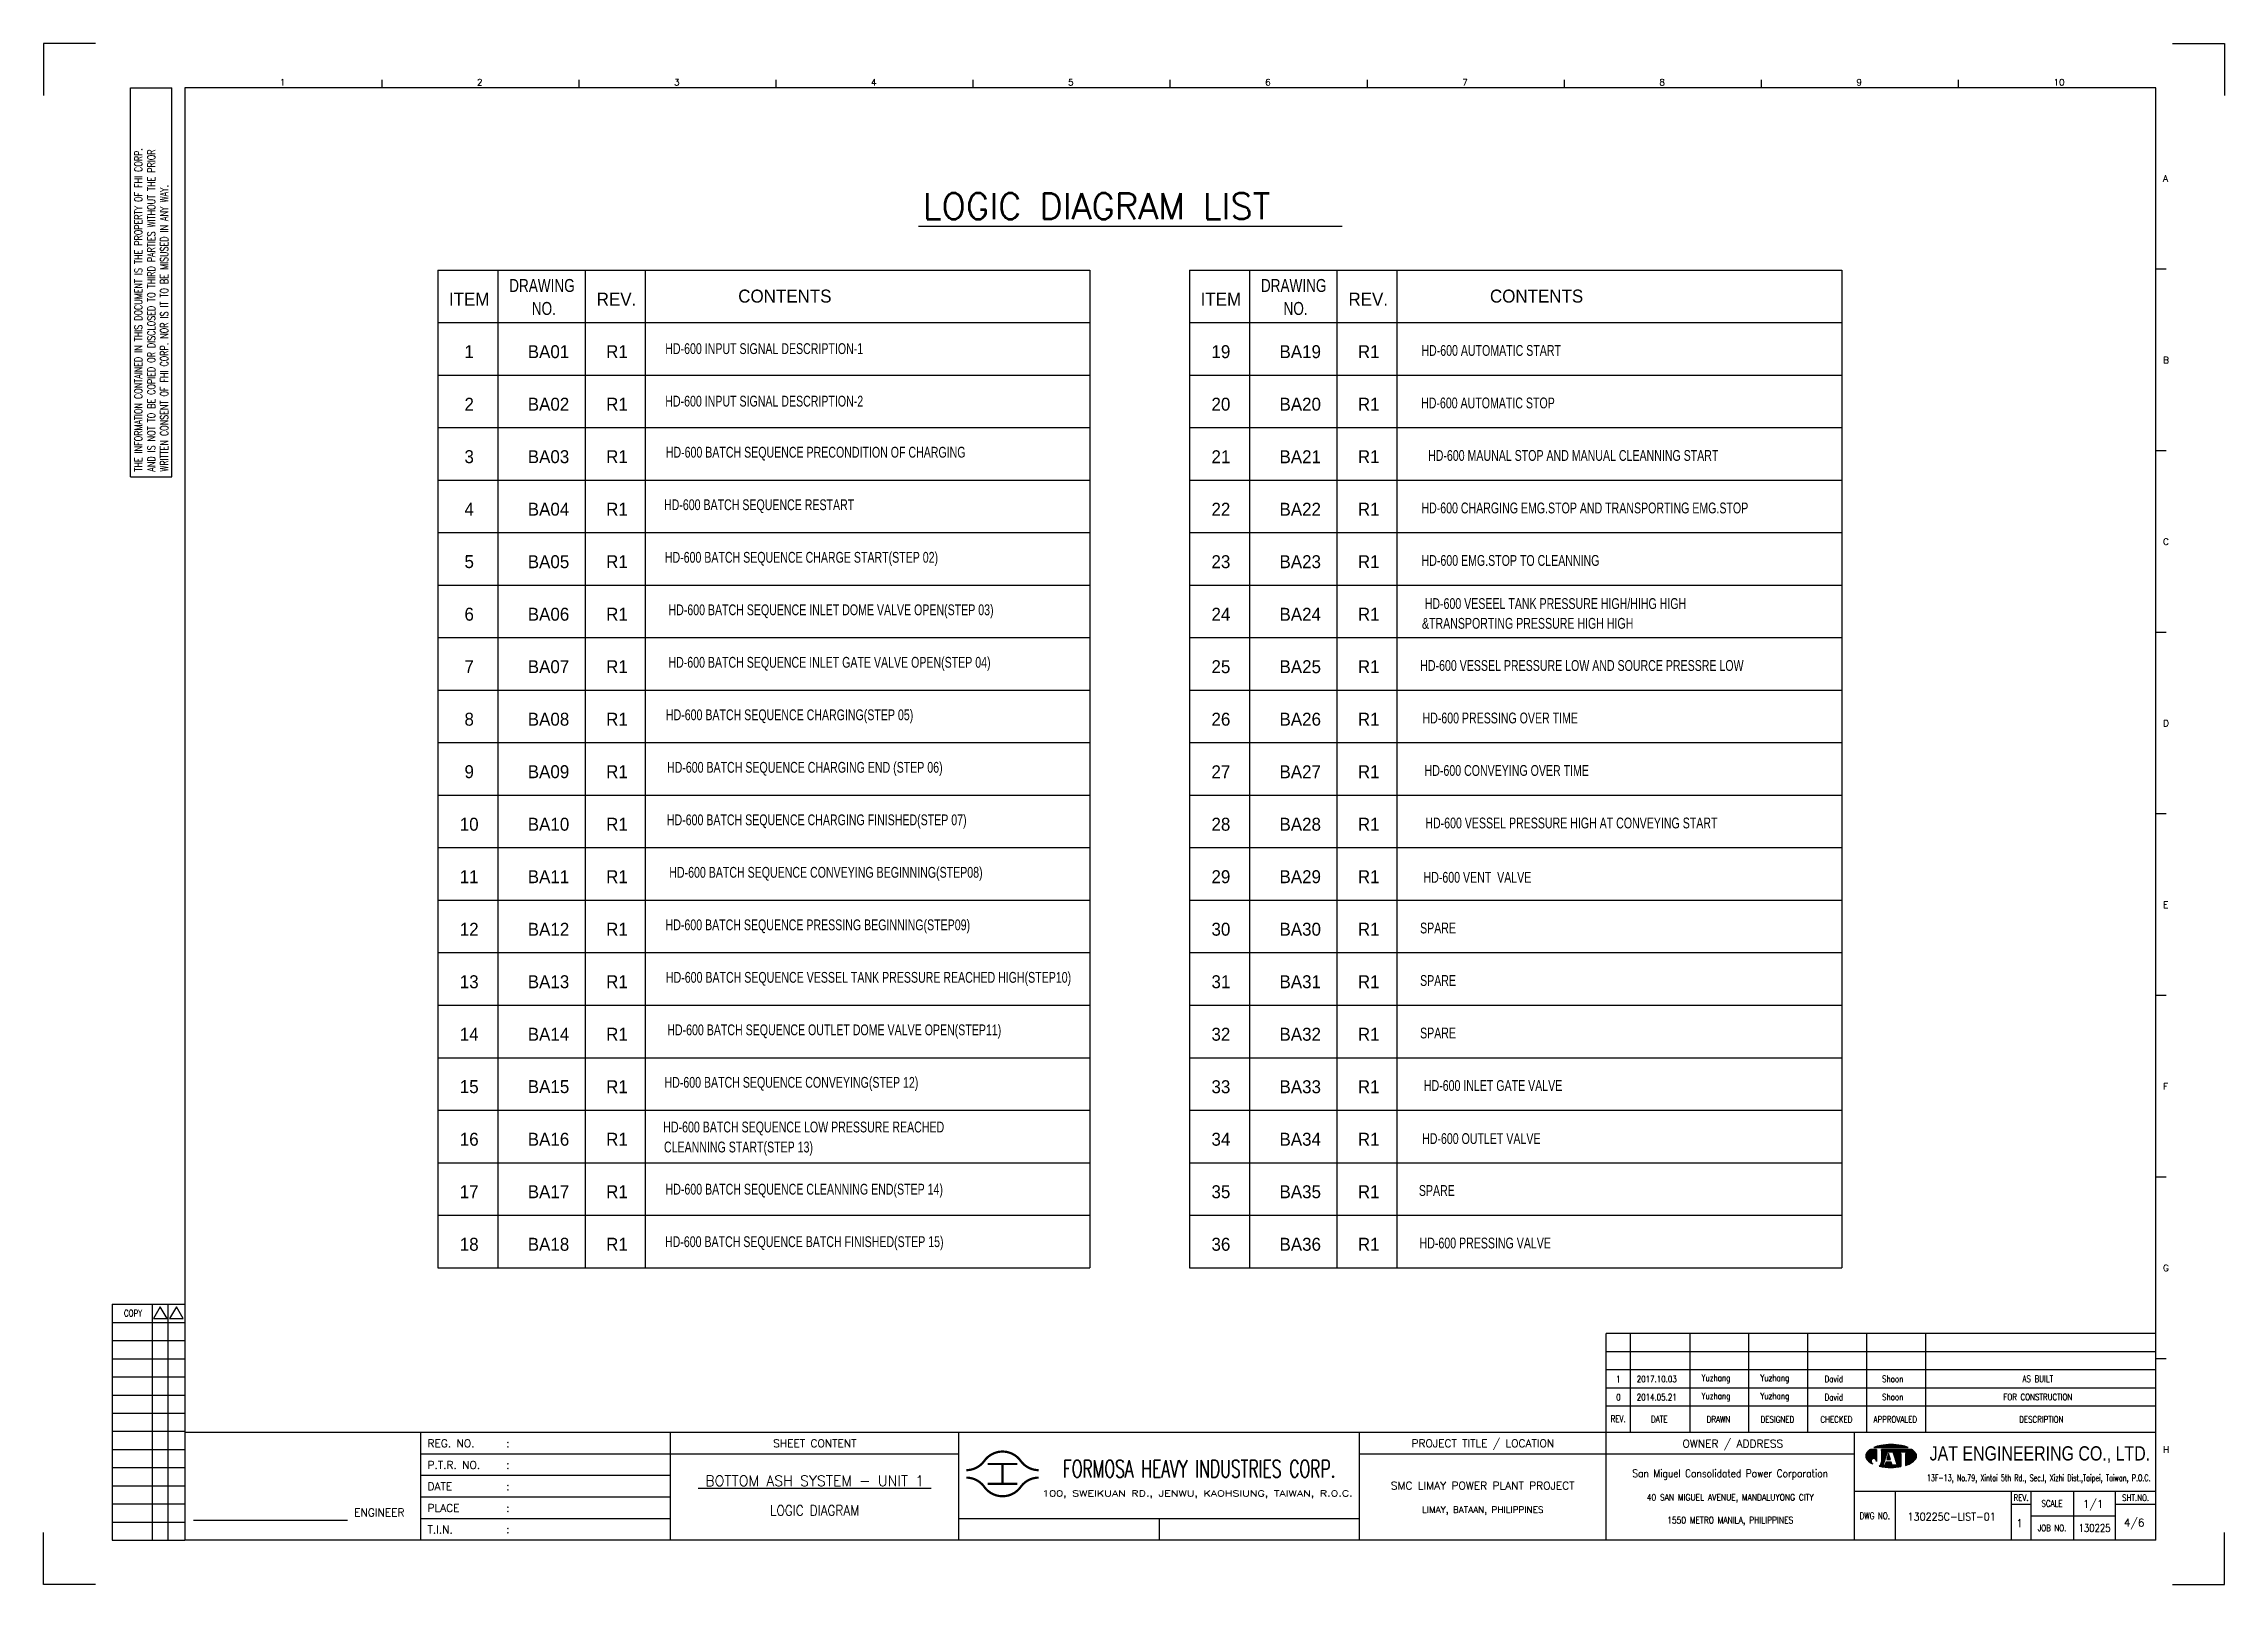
# Model space of a CAD drawing. Extents: x 1418 to 2024, y 335 to 762.
import ezdxf
from ezdxf.enums import TextEntityAlignment as Align
from ezdxf.lldxf.tags import DXFTag

# ---------------------------------------------------------------- set-up
doc = ezdxf.new("R2010")
doc.units = 0
doc.header["$MEASUREMENT"] = 0
for name, color, linetype in [('B_DIM', 7, 'Continuous'), ('CON', 4, 'Continuous'), ('DIM', 3, 'Continuous'), ('HID', 2, 'HIDDEN'), ('T', 2, 'Continuous'), ('TEXT', 7, 'Continuous'), ('圖框CON', 4, 'Continuous'), ('圖框DIM', 3, 'Continuous'), ('框線', 6, 'Continuous')]:
    doc.layers.add(name, color=color, linetype=linetype)
doc.styles.add('AEH', font='simplex.shx', dxfattribs={"width": 0.8, "bigfont": 'ae.shx'})
doc.styles.add('DAYUKP', font='complex', dxfattribs={"bigfont": 'DAYUKP.SHX'})
doc.styles.add('E2', font='simplex.shx', dxfattribs={"height": 2})
doc.styles.add('E3', font='simplex.shx', dxfattribs={"height": 3})
doc.styles.add('E4', font='simplex.shx', dxfattribs={"height": 4})
doc.styles.add('ROMANS', font='romans', dxfattribs={"width": 0.8})
doc.styles.add('STANDARD-1', font='')
doc.styles.add('WMF-Arial0', font='arial.ttf')
doc.styles.get('STANDARD-1').set_extended_font_data('PMingLiU')
tags = doc.linetypes.add('HIDDEN', pattern=[0.375, 0.25, -0.125]).pattern_tags.tags
tags[6:7] = [DXFTag(74, 4), DXFTag(75, 0), DXFTag(340, '0'), DXFTag(46, 1.0), DXFTag(50, 0.0), DXFTag(44, 0.0), DXFTag(45, 0.0)]
tags[4:5] = [DXFTag(74, 4), DXFTag(75, 0), DXFTag(340, '0'), DXFTag(46, 1.0), DXFTag(50, 0.0), DXFTag(44, 0.0), DXFTag(45, 0.0)]

msp = doc.modelspace()

# ---------------------------------------------------------------- texts
at = {"layer": 'CON', "style": 'ROMANS'}
msp.add_text('LOGIC DIAGRAM LIST', height=7.2, dxfattribs=at).set_placement((1662.48, 711.37), align=Align.BOTTOM_LEFT)
at = {"layer": 'CON', "style": 'STANDARD-1'}
for s, height, width, p in [('DRAWING', 3.6, 0.8, (1556.76, 695.13)), ('DRAWING', 3.6, 0.8, (1765.53, 695.13)), (' NO.', 3.6, 0.8, (1556.76, 688.76)), (' NO.', 3.6, 0.8, (1765.53, 688.76)), ('HD-600 INPUT SIGNAL DESCRIPTION-1', 3, 0.75, (1618.49, 677.6)), ('HD-600 AUTOMATIC START', 3, 0.75, (1820.38, 677.1)), ('HD-600 INPUT SIGNAL DESCRIPTION-2', 3, 0.75, (1618.49, 663.02)), ('HD-600 AUTOMATIC STOP', 3, 0.75, (1819.48, 662.52)), ('HD-600 BATCH SEQUENCE PRECONDITION OF CHARGING ', 3, 0.75, (1633.18, 648.45)), ('HD-600 MAUNAL STOP AND MANUAL CLEANNING START', 3, 0.75, (1843.17, 647.94)), ('HD-600 BATCH SEQUENCE RESTART', 3, 0.75, (1617.07, 633.87)), ('HD-600 CHARGING EMG.STOP AND TRANSPORTING EMG.STOP', 3, 0.75, (1846.39, 633.36)), ('HD-600 BATCH SEQUENCE CHARGE START(STEP 02)', 3, 0.75, (1628.83, 619.29)), ('HD-600 EMG.STOP TO CLEANNING', 3, 0.75, (1825.75, 618.79)), ('HD-600 BATCH SEQUENCE INLET DOME VALVE OPEN(STEP 03)', 3, 0.75, (1637.04, 604.71)), ('HD-600 VESEEL TANK PRESSURE HIGH/HIHG HIGH', 3, 0.75, (1838.23, 606.88)), ('&TRANSPORTING PRESSURE HIGH HIGH', 3, 0.75, (1830.51, 601.33)), ('HD-600 BATCH SEQUENCE INLET GATE VALVE OPEN(STEP 04)', 3, 0.75, (1636.62, 590.14)), ('HD-600 VESSEL PRESSURE LOW AND SOURCE PRESSRE LOW', 3, 0.75, (1845.58, 589.63)), ('HD-600 BATCH SEQUENCE CHARGING(STEP 05)', 3, 0.75, (1625.53, 575.56)), ('HD-600 PRESSING OVER TIME', 3, 0.75, (1822.89, 575.05)), ('HD-600 BATCH SEQUENCE CHARGING END (STEP 06)', 3, 0.75, (1629.76, 560.98)), ('HD-600 CONVEYING OVER TIME', 3, 0.75, (1824.71, 560.48)), ('HD-600 BATCH SEQUENCE CHARGING FINISHED(STEP 07)', 3, 0.75, (1633.07, 546.4)), ('HD-600 VESSEL PRESSURE HIGH AT CONVEYING START', 3, 0.75, (1842.66, 545.9)), ('HD-600 BATCH SEQUENCE CONVEYING BEGINNING(STEP08)', 3, 0.75, (1635.63, 531.83)), ('HD-600 VENT  VALVE', 3, 0.75, (1816.56, 530.82)), ('HD-600 BATCH SEQUENCE PRESSING BEGINNING(STEP09)', 3, 0.75, (1633.38, 517.25)), ('SPARE', 3, 0.75, (1805.62, 516.74)), ('HD-600 BATCH SEQUENCE VESSEL TANK PRESSURE REACHED HIGH(STEP10)', 3, 0.75, (1647.46, 502.67)), ('SPARE', 3, 0.75, (1805.62, 502.17)), ('HD-600 BATCH SEQUENCE OUTLET DOME VALVE OPEN(STEP11)', 3, 0.75, (1637.94, 488.09)), ('SPARE', 3, 0.75, (1805.62, 487.59)), ('HD-600 BATCH SEQUENCE CONVEYING(STEP 12)', 3, 0.75, (1626.04, 473.52)), ('HD-600 INLET GATE VALVE', 3, 0.75, (1820.91, 473.01)), ('HD-600 BATCH SEQUENCE LOW PRESSURE REACHED', 3, 0.75, (1629.46, 461.1)), ('CLEANNING START(STEP 13)', 3, 0.75, (1611.34, 455.56)), ('HD-600 OUTLET VALVE', 3, 0.75, (1817.64, 458.28)), ('HD-600 BATCH SEQUENCE CLEANNING END(STEP 14)', 3, 0.75, (1629.61, 443.86)), ('SPARE', 3, 0.75, (1805.29, 443.86)), ('HD-600 BATCH SEQUENCE BATCH FINISHED(STEP 15)', 3, 0.75, (1629.61, 429.28)), ('HD-600 PRESSING VALVE', 3, 0.75, (1818.74, 429.28))]:
    msp.add_text(s, height=height, dxfattribs=dict(at, width=width)).set_placement(p, align=Align.MIDDLE)
for s, p in [('ITEM', (1536.55, 691.34)), ('REV.', (1577.46, 691.34)), ('CONTENTS', (1624.22, 692.19)), ('ITEM', (1745.32, 691.34)), ('REV.', (1786.24, 691.34)), ('CONTENTS', (1832.99, 692.19)), ('1', (1536.55, 676.76)), ('BA01', (1558.58, 676.76)), ('R1', (1577.6, 676.76)), ('19', (1745.32, 676.76)), ('BA19', (1767.35, 676.76)), ('R1', (1786.37, 676.76)), ('2', (1536.55, 662.18)), ('BA02', (1558.58, 662.18)), ('R1', (1577.6, 662.18)), ('20', (1745.32, 662.18)), ('BA20', (1767.35, 662.18)), ('R1', (1786.37, 662.18)), ('3', (1536.55, 647.61)), ('BA03', (1558.58, 647.61)), ('R1', (1577.6, 647.61)), ('21', (1745.32, 647.61)), ('BA21', (1767.35, 647.61)), ('R1', (1786.37, 647.61)), ('4', (1536.55, 633.03)), ('BA04', (1558.58, 633.03)), ('R1', (1577.6, 633.03)), ('22', (1745.32, 633.03)), ('BA22', (1767.35, 633.03)), ('R1', (1786.37, 633.03)), ('5', (1536.55, 618.45)), ('BA05', (1558.58, 618.45)), ('R1', (1577.6, 618.45)), ('23', (1745.32, 618.45)), ('BA23', (1767.35, 618.45)), ('R1', (1786.37, 618.45)), ('6', (1536.55, 603.87)), ('BA06', (1558.58, 603.87)), ('R1', (1577.6, 603.87)), ('24', (1745.32, 603.87)), ('BA24', (1767.35, 603.87)), ('R1', (1786.37, 603.87)), ('7', (1536.55, 589.3)), ('BA07', (1558.58, 589.3)), ('R1', (1577.6, 589.3)), ('25', (1745.32, 589.3)), ('BA25', (1767.35, 589.3)), ('R1', (1786.37, 589.3)), ('8', (1536.55, 574.72)), ('BA08', (1558.58, 574.72)), ('R1', (1577.6, 574.72)), ('26', (1745.32, 574.72)), ('BA26', (1767.35, 574.72)), ('R1', (1786.37, 574.72)), ('9', (1536.55, 560.14)), ('BA09', (1558.58, 560.14)), ('R1', (1577.6, 560.14)), ('27', (1745.32, 560.14)), ('BA27', (1767.35, 560.14)), ('R1', (1786.37, 560.14)), ('10', (1536.55, 545.56)), ('BA10', (1558.58, 545.56)), ('R1', (1577.6, 545.56)), ('28', (1745.32, 545.56)), ('BA28', (1767.35, 545.56)), ('R1', (1786.37, 545.56)), ('11', (1536.55, 530.99)), ('BA11', (1558.58, 530.99)), ('R1', (1577.6, 530.99)), ('29', (1745.32, 530.99)), ('BA29', (1767.35, 530.99)), ('R1', (1786.37, 530.99)), ('12', (1536.55, 516.41)), ('BA12', (1558.58, 516.41)), ('R1', (1577.6, 516.41)), ('30', (1745.32, 516.41)), ('BA30', (1767.35, 516.41)), ('R1', (1786.37, 516.41)), ('13', (1536.55, 501.83)), ('BA13', (1558.58, 501.83)), ('R1', (1577.6, 501.83)), ('31', (1745.32, 501.83)), ('BA31', (1767.35, 501.83)), ('R1', (1786.37, 501.83)), ('14', (1536.55, 487.25)), ('BA14', (1558.58, 487.25)), ('R1', (1577.6, 487.25)), ('32', (1745.32, 487.25)), ('BA32', (1767.35, 487.25)), ('R1', (1786.37, 487.25)), ('15', (1536.55, 472.68)), ('BA15', (1558.58, 472.68)), ('R1', (1577.6, 472.68)), ('33', (1745.32, 472.68)), ('BA33', (1767.35, 472.68)), ('R1', (1786.37, 472.68)), ('16', (1536.55, 458.1)), ('BA16', (1558.58, 458.1)), ('R1', (1577.6, 458.1)), ('34', (1745.32, 458.1)), ('BA34', (1767.35, 458.1)), ('R1', (1786.37, 458.1)), ('17', (1536.55, 443.52)), ('BA17', (1558.58, 443.52)), ('R1', (1577.6, 443.52)), ('35', (1745.32, 443.52)), ('BA35', (1767.35, 443.52)), ('R1', (1786.37, 443.52)), ('18', (1536.55, 428.94)), ('BA18', (1558.58, 428.94)), ('R1', (1577.6, 428.94)), ('36', (1745.32, 428.94)), ('BA36', (1767.35, 428.94)), ('R1', (1786.37, 428.94))]:
    msp.add_text(s, height=3.6, dxfattribs=at).set_placement(p, align=Align.MIDDLE)
at = {"layer": 'T', "style": 'AEH', "width": 0.8}
for s, height, p in [('1', 1.8, (1855.7, 391.5)), ('2017.10.03', 1.8, (1866.36, 391.52)), ('Yuzhang', 1.8, (1882.79, 391.57)), ('Yuzhang', 1.8, (1882.79, 386.53)), ('Yuzhang', 1.8, (1899.16, 391.57)), ('Yuzhang', 1.8, (1899.16, 386.53)), ('David', 1.8, (1915.53, 391.57)), ('Shoon', 1.8, (1931.91, 391.57)), ('AS BUILT', 1.8, (1972.2, 391.57)), ('0', 1.8, (1855.7, 386.46)), ('2014.05.21', 1.8, (1866.36, 386.48)), ('David', 1.8, (1915.53, 386.53)), ('Shoon', 1.8, (1931.91, 386.53)), ('FOR CONSTRUCTION', 1.8004, (1972.2, 386.53))]:
    msp.add_text(s, height=height, dxfattribs=at).set_placement(p, align=Align.MIDDLE)
at = {"layer": 'TEXT', "color": 2, "style": 'E3', "width": 0.8}
msp.add_text('130225', height=2.16, dxfattribs=at).set_placement((1987.96, 350.15), align=Align.MIDDLE_CENTER)

# ---------------------------------------------------------------- blocks, each defined once
blk = doc.blocks.new('Sht_Cont_T3')
at = {"layer": 'TEXT', "color": 3, "linetype": 'Continuous', "style": 'E4'}
for tag, p in [('$SHT_CONT_L1$', (55.63, 24.91)), ('$SHT_CONT_L2$', (55.63, 16.61)), ('$SHT_CONT_L3$', (55.63, 8.3))]:
    blk.add_attdef(tag, text='', height=4, dxfattribs=at).set_placement(p, align=Align.MIDDLE)
blk = doc.blocks.new('1880-TITLE_BLK')
at = {"layer": 'TEXT', "color": 2, "linetype": 'Continuous', "style": 'E3'}
for tag, p in [('DWG_NO', (736.41, 26.44)), ('REV', (762.59, 23.97)), ('SCALE', (790.95, 31.17)), ('SHT_NO', (806.74, 23.97))]:
    blk.add_attdef(tag, text='', height=3, dxfattribs=at).set_placement(p, align=Align.MIDDLE)
at = {"layer": 'TEXT', "linetype": 'Continuous', "style": 'E2', "width": 0.6}
for tag, p in [('REV_DATE', (418.65, 19.76)), ('APPR_DATE', (492.93, 19.76))]:
    blk.add_attdef(tag, text='', height=2, dxfattribs=at).set_placement(p, align=Align.MIDDLE_LEFT)
blk = doc.blocks.new('1')
at = {"ltscale": 500, "const_width": 0.621}
blk.add_lwpolyline([(937.64, -36.73, -0.241531), (932.6, -34.15, 0.512989), (922.51, -34.15, -0.241531), (917.47, -36.73, -0.241531)], format="xyb", dxfattribs=at)
for points in [[(923.41, -35.01), (931.69, -35.01)], [(927.55, -35.01), (927.55, -40.53)], [(923.41, -40.53), (931.69, -40.53)]]:
    blk.add_lwpolyline(points, dxfattribs=at)
at = {"const_width": 0.621}
blk.add_lwpolyline([(937.64, -38.8, 0.241531), (932.6, -41.39, -0.512989), (922.51, -41.39, 0.241531), (917.47, -38.8, 0.241531)], format="xyb", dxfattribs=at)
at = {"layer": 'B_DIM'}
for p, q in [((1247.82, 1.18), (1095.17, 1.18)), ((1095.17, -26.3), (1095.17, 1.18)), ((1101.97, -26.3), (1101.97, 1.18)), ((1118.5, -26.3), (1118.5, 1.18)), ((1134.87, -26.3), (1134.87, 1.18)), ((1151.24, -26.3), (1151.24, 1.18)), ((1167.62, -26.3), (1167.62, 1.18)), ((1183.99, -26.3), (1183.99, 1.18)), ((1247.82, -3.86), (1095.17, -3.86)), ((1095.17, -24.02), (1095.17, -7.47)), ((1247.82, -8.91), (1095.17, -8.91)), ((1247.82, -13.95), (1095.17, -13.95)), ((1247.82, -18.99), (1095.17, -18.99))]:
    blk.add_line(p, q, dxfattribs=at)
at = {"layer": 'CON'}
for points in [[(835.34, -56.2), (835.34, -26.3)], [(915.46, -56.2), (915.46, -26.3)]]:
    blk.add_lwpolyline(points, dxfattribs=at)
at = {"layer": 'CON', "ltscale": 500}
for points in [[(835.34, -32.28), (766.02, -32.28)], [(915.46, -32.28), (835.34, -32.28)], [(835.34, -38.26), (766.02, -38.26)], [(835.34, -44.23), (766.02, -44.23)], [(835.34, -50.21), (766.02, -50.21)]]:
    blk.add_lwpolyline(points, dxfattribs=at)
at = {"layer": 'DEFPOINTS'}
for points in [[(675.65, 359.33), (661.25, 359.33), (661.25, 344.93)], [(1252.5, 359.33), (1266.9, 359.33), (1266.9, 344.93)], [(675.65, -68.44), (661.25, -68.44), (661.25, -54.04)], [(1252.5, -68.44), (1266.9, -68.44), (1266.9, -54.04)]]:
    blk.add_lwpolyline(points, dxfattribs=at)
at = {"layer": 'DIM'}
for p, q in [((680.33, 9.34), (680.33, -56.2)), ((680.33, 9.34), (700.5, 9.34)), ((691.5, -56.2), (691.5, 9.34)), ((695.82, -56.2), (695.82, 9.34)), ((680.33, 4.29), (700.5, 4.29)), ((680.33, -0.75), (700.5, -0.75)), ((680.33, -5.79), (700.5, -5.79)), ((680.33, -10.83), (700.5, -10.83)), ((680.33, -15.87), (700.5, -15.87)), ((680.33, -20.91), (700.5, -20.91)), ((680.33, -25.95), (700.5, -25.95)), ((680.33, -30.99), (700.5, -30.99)), ((680.33, -36.03), (700.5, -36.03)), ((680.33, -41.08), (700.5, -41.08)), ((680.33, -46.12), (700.5, -46.12)), ((680.33, -51.16), (700.5, -51.16)), ((680.33, -56.2), (700.5, -56.2))]:
    blk.add_line(p, q, dxfattribs=at)
for points in [[(693.66, 8.62), (691.79, 5.37), (695.53, 5.37)], [(698.12, 8.62), (696.25, 5.37), (699.99, 5.37)]]:
    blk.add_lwpolyline(points, close=True, dxfattribs=at)
at = {"layer": 'T', "color": 0, "lineweight": -3}
for p, q in [((1169.84, -30.45), (1170.01, -30.27)), ((1169.98, -30.45), (1170.23, -30.2)), ((1170.12, -30.45), (1170.43, -30.13)), ((1170.26, -30.45), (1170.63, -30.07)), ((1170.39, -30.45), (1170.82, -30.02)), ((1170.53, -30.45), (1171.01, -29.98)), ((1170.67, -30.45), (1171.19, -29.93)), ((1170.81, -30.45), (1171.36, -29.9)), ((1170.95, -30.45), (1171.54, -29.86)), ((1171.09, -30.45), (1171.7, -29.83)), ((1171.23, -30.45), (1171.87, -29.81)), ((1171.37, -30.45), (1172.04, -29.78)), ((1171.51, -30.45), (1172.2, -29.76)), ((1171.65, -30.45), (1172.36, -29.74)), ((1171.78, -30.45), (1172.52, -29.72)), ((1171.92, -30.45), (1172.67, -29.7)), ((1172.06, -30.45), (1172.83, -29.68)), ((1172.2, -30.45), (1172.98, -29.67)), ((1172.34, -30.45), (1173.13, -29.66)), ((1172.48, -30.45), (1173.28, -29.65)), ((1172.62, -30.45), (1173.43, -29.64)), ((1172.76, -30.45), (1173.58, -29.63)), ((1172.9, -30.45), (1173.72, -29.62)), ((1173.04, -30.45), (1173.87, -29.62)), ((1173.17, -30.45), (1174.01, -29.61)), ((1173.31, -30.45), (1174.15, -29.61)), ((1173.45, -30.45), (1174.29, -29.61)), ((1173.59, -30.45), (1174.43, -29.61)), ((1173.73, -30.45), (1174.57, -29.61)), ((1173.87, -30.45), (1174.7, -29.62)), ((1174.01, -30.45), (1174.84, -29.62)), ((1174.15, -30.45), (1174.97, -29.62)), ((1174.29, -30.45), (1175.11, -29.63)), ((1174.43, -30.45), (1175.24, -29.64)), ((1174.56, -30.45), (1175.37, -29.65)), ((1174.7, -30.45), (1175.5, -29.65)), ((1174.84, -30.45), (1175.63, -29.67)), ((1174.98, -30.45), (1175.75, -29.68)), ((1175.12, -30.45), (1175.88, -29.69)), ((1175.26, -30.45), (1176.01, -29.7)), ((1175.4, -30.45), (1176.13, -29.72)), ((1175.54, -30.45), (1176.26, -29.73)), ((1175.68, -30.45), (1176.38, -29.75)), ((1175.82, -30.45), (1176.5, -29.76)), ((1175.95, -30.45), (1176.62, -29.78)), ((1176.09, -30.45), (1176.74, -29.8)), ((1176.23, -30.45), (1176.86, -29.82)), ((1176.37, -30.45), (1176.98, -29.84)), ((1176.51, -30.45), (1177.1, -29.86)), ((1176.65, -30.45), (1177.22, -29.88)), ((1176.79, -30.45), (1177.33, -29.9)), ((1176.93, -30.45), (1177.45, -29.93)), ((1177.07, -30.45), (1177.56, -29.95)), ((1177.21, -30.45), (1177.67, -29.98)), ((1177.34, -30.45), (1177.79, -30.01)), ((1177.48, -30.45), (1177.9, -30.04)), ((1177.62, -30.45), (1178.01, -30.07)), ((1177.76, -30.45), (1178.11, -30.1)), ((1177.9, -30.45), (1178.22, -30.13)), ((1178.04, -30.45), (1178.33, -30.16)), ((1178.18, -30.45), (1178.43, -30.2)), ((1178.32, -30.45), (1178.53, -30.23)), ((1178.46, -30.45), (1178.64, -30.27)), ((1167.29, -32.86), (1169.2, -30.95)), ((1167.29, -32.72), (1169.06, -30.95)), ((1167.3, -32.99), (1169.34, -30.95)), ((1167.3, -32.57), (1168.92, -30.95)), ((1167.32, -33.11), (1169.47, -30.95)), ((1167.34, -33.22), (1169.61, -30.95)), ((1167.34, -32.39), (1168.78, -30.95)), ((1167.38, -33.33), (1169.75, -30.95)), ((1167.41, -32.18), (1168.64, -30.95)), ((1167.42, -33.43), (1169.89, -30.95)), ((1167.46, -33.52), (1170.03, -30.95)), ((1167.51, -33.61), (1170.17, -30.95)), ((1167.57, -33.69), (1170.3, -30.96)), ((1167.61, -31.84), (1168.15, -31.31)), ((1167.63, -33.77), (1170.3, -31.1)), ((1167.69, -33.85), (1170.3, -31.23)), ((1167.76, -33.92), (1170.3, -31.37)), ((1167.83, -33.99), (1170.3, -31.51)), ((1167.9, -34.06), (1170.3, -31.65)), ((1167.97, -34.13), (1170.3, -31.79)), ((1168.04, -34.19), (1170.3, -31.93)), ((1168.11, -34.26), (1170.3, -32.07)), ((1168.19, -34.32), (1170.3, -32.21)), ((1168.26, -34.39), (1170.3, -32.35)), ((1168.34, -34.45), (1168.85, -33.94)), ((1168.42, -34.51), (1168.78, -34.15)), ((1168.5, -34.57), (1168.77, -34.3)), ((1168.58, -34.62), (1168.78, -34.43)), ((1168.67, -34.68), (1168.81, -34.54)), ((1168.75, -34.73), (1168.85, -34.64)), ((1168.84, -34.79), (1168.9, -34.72)), ((1168.93, -34.84), (1168.96, -34.8)), ((1169.02, -34.89), (1169.03, -34.87)), ((1169.11, -34.93), (1169.11, -34.93)), ((1169.18, -33.61), (1170.3, -32.49)), ((1169.2, -34.98), (1169.2, -34.98)), ((1169.39, -33.53), (1170.3, -32.62)), ((1169.55, -33.52), (1170.3, -32.76)), ((1169.67, -33.53), (1170.3, -32.9)), ((1169.7, -30.45), (1169.79, -30.36)), ((1169.78, -33.56), (1170.3, -33.04)), ((1169.88, -33.6), (1170.3, -33.18)), ((1169.97, -33.65), (1170.3, -33.32)), ((1170.05, -33.71), (1170.3, -33.46)), ((1170.12, -33.78), (1170.3, -33.6)), ((1170.18, -33.86), (1170.3, -33.74)), ((1170.23, -33.95), (1170.3, -33.88)), ((1170.27, -34.05), (1170.3, -34.01)), ((1170.3, -34.16), (1170.3, -34.15)), ((1170.3, -34.29), (1170.31, -34.29)), ((1171.05, -35.63), (1172.51, -34.17)), ((1171.16, -35.66), (1172.45, -34.37)), ((1171.28, -35.68), (1172.39, -34.58)), ((1171.39, -35.71), (1172.32, -34.78)), ((1171.51, -35.73), (1172.26, -34.98)), ((1171.53, -35.02), (1172.58, -33.96)), ((1171.6, -34.8), (1172.64, -33.76)), ((1171.63, -35.75), (1172.19, -35.19)), ((1171.64, -34.63), (1172.71, -33.56)), ((1171.65, -33.23), (1173.92, -30.95)), ((1171.65, -33.09), (1173.78, -30.95)), ((1171.65, -32.95), (1173.64, -30.95)), ((1171.65, -32.81), (1173.51, -30.95)), ((1171.65, -32.67), (1173.37, -30.95)), ((1171.65, -32.53), (1173.23, -30.95)), ((1171.65, -32.39), (1173.09, -30.95)), ((1171.65, -32.26), (1172.95, -30.95)), ((1171.65, -32.12), (1172.81, -30.95)), ((1171.65, -31.98), (1172.67, -30.95)), ((1171.65, -31.84), (1172.53, -30.95)), ((1171.65, -31.42), (1172.12, -30.95)), ((1171.65, -31.28), (1171.98, -30.95)), ((1171.65, -31.14), (1171.84, -30.95)), ((1171.65, -31), (1171.7, -30.95)), ((1171.65, -31.7), (1172.39, -30.95)), ((1171.65, -31.56), (1172.25, -30.95)), ((1171.65, -33.37), (1173.29, -31.72)), ((1171.65, -33.51), (1173.23, -31.92)), ((1171.65, -33.65), (1173.16, -32.13)), ((1171.65, -33.78), (1173.1, -32.33)), ((1171.65, -33.92), (1173.03, -32.54)), ((1171.65, -34.06), (1172.97, -32.74)), ((1171.65, -34.2), (1172.9, -32.94)), ((1171.65, -34.34), (1172.84, -33.15)), ((1171.65, -34.48), (1171.65, -34.48)), ((1171.75, -35.77), (1172.2, -35.31)), ((1171.87, -35.79), (1172.34, -35.31)), ((1171.99, -35.81), (1172.48, -35.31)), ((1172.11, -35.83), (1172.62, -35.31)), ((1172.23, -35.84), (1173.6, -34.48)), ((1172.35, -35.86), (1173.74, -34.48)), ((1172.48, -35.87), (1173.87, -34.48)), ((1172.6, -35.89), (1174.01, -34.48)), ((1172.67, -35.26), (1173.46, -34.48)), ((1172.73, -35.9), (1174.15, -34.48)), ((1172.73, -35.06), (1173.32, -34.48)), ((1172.8, -34.86), (1173.18, -34.48)), ((1172.85, -35.91), (1174.29, -34.48)), ((1172.86, -34.65), (1173.04, -34.48)), ((1172.98, -35.93), (1174.41, -34.5)), ((1173.11, -35.94), (1174.44, -34.6)), ((1173.16, -33.8), (1173.94, -33.02)), ((1173.18, -33.64), (1173.91, -32.91)), ((1173.24, -35.95), (1174.48, -34.71)), ((1173.25, -33.44), (1173.87, -32.81)), ((1173.29, -33.8), (1173.97, -33.12)), ((1173.31, -33.23), (1173.84, -32.7)), ((1173.37, -33.03), (1173.81, -32.6)), ((1173.37, -35.96), (1174.51, -34.81)), ((1173.39, -31.62), (1174.06, -30.95)), ((1173.43, -33.8), (1174.01, -33.23)), ((1173.44, -32.83), (1173.77, -32.49)), ((1173.5, -32.62), (1173.74, -32.39)), ((1173.5, -35.96), (1174.54, -34.92)), ((1173.53, -31.62), (1174.2, -30.95)), ((1173.57, -32.42), (1173.71, -32.28)), ((1173.57, -33.8), (1174.04, -33.34)), ((1173.63, -32.22), (1173.67, -32.17)), ((1173.63, -35.97), (1174.58, -35.03)), ((1173.67, -31.62), (1174.34, -30.95)), ((1173.71, -33.8), (1174.07, -33.44)), ((1173.77, -35.98), (1174.61, -35.13)), ((1173.81, -31.62), (1174.48, -30.95)), ((1173.85, -33.8), (1174.11, -33.55)), ((1173.9, -35.98), (1174.64, -35.24)), ((1173.95, -31.62), (1174.62, -30.95)), ((1173.99, -33.8), (1174.14, -33.65)), ((1174.04, -35.98), (1174.7, -35.31)), ((1174.09, -31.62), (1174.76, -30.95)), ((1174.13, -33.8), (1174.17, -33.76)), ((1174.17, -35.98), (1174.84, -35.31)), ((1174.22, -31.62), (1174.9, -30.95)), ((1174.31, -35.99), (1174.98, -35.31)), ((1174.36, -31.62), (1175.03, -30.95)), ((1174.45, -35.98), (1175.12, -35.31)), ((1174.5, -31.62), (1175.17, -30.95)), ((1174.59, -35.98), (1175.26, -35.31)), ((1174.64, -31.62), (1175.31, -30.95)), ((1174.73, -35.98), (1175.4, -35.31)), ((1174.78, -31.62), (1175.45, -30.95)), ((1174.85, -31.69), (1175.59, -30.95)), ((1174.88, -35.98), (1175.54, -35.31)), ((1174.89, -31.79), (1175.73, -30.95)), ((1174.92, -31.9), (1175.87, -30.95)), ((1174.96, -32), (1176.01, -30.95)), ((1174.99, -32.11), (1176.15, -30.95)), ((1175.02, -32.22), (1176.29, -30.95)), ((1175.02, -35.97), (1175.68, -35.31)), ((1175.06, -32.32), (1176.42, -30.95)), ((1175.09, -32.43), (1175.84, -31.68)), ((1175.12, -32.53), (1175.84, -31.81)), ((1175.16, -32.64), (1175.84, -31.95)), ((1175.17, -35.96), (1175.82, -35.31)), ((1175.19, -32.74), (1175.84, -32.09)), ((1175.22, -32.85), (1175.95, -32.13)), ((1175.26, -32.95), (1176.08, -32.13)), ((1175.29, -33.06), (1176.22, -32.13)), ((1175.32, -33.16), (1176.36, -32.13)), ((1175.32, -35.95), (1175.95, -35.31)), ((1175.36, -33.27), (1176.5, -32.13)), ((1175.39, -33.38), (1176.64, -32.13)), ((1175.42, -33.48), (1176.78, -32.13)), ((1175.46, -33.59), (1176.92, -32.13)), ((1175.46, -35.94), (1177.01, -34.39)), ((1175.49, -33.69), (1177.01, -32.17)), ((1175.53, -33.8), (1177.01, -32.31)), ((1175.56, -33.9), (1177.01, -32.45)), ((1175.59, -34.01), (1177.01, -32.59)), ((1175.62, -35.93), (1177.01, -34.53)), ((1175.63, -34.11), (1177.01, -32.73)), ((1175.66, -34.22), (1177.01, -32.86)), ((1175.69, -34.32), (1177.01, -33)), ((1175.73, -34.43), (1177.01, -33.14)), ((1175.76, -34.54), (1177.01, -33.28)), ((1175.77, -35.92), (1177.01, -34.67)), ((1175.79, -34.64), (1177.01, -33.42)), ((1175.83, -34.75), (1177.01, -33.56)), ((1175.86, -34.85), (1177.01, -33.7)), ((1175.89, -31.62), (1176.56, -30.95)), ((1175.89, -34.96), (1177.01, -33.84)), ((1175.92, -35.9), (1177.01, -34.81)), ((1175.93, -35.06), (1177.01, -33.98)), ((1175.96, -35.17), (1177.01, -34.12)), ((1176, -35.27), (1177.01, -34.25)), ((1176.03, -31.62), (1176.7, -30.95)), ((1176.08, -35.89), (1177.01, -34.95)), ((1176.17, -31.62), (1176.84, -30.95)), ((1176.24, -35.87), (1177.01, -35.09)), ((1176.31, -31.62), (1176.98, -30.95)), ((1176.39, -35.85), (1177.01, -35.23)), ((1176.45, -31.62), (1177.12, -30.95)), ((1176.56, -35.83), (1177.01, -35.37)), ((1176.59, -31.62), (1177.26, -30.95)), ((1176.72, -35.8), (1177.01, -35.51)), ((1176.73, -31.62), (1177.4, -30.95)), ((1176.87, -31.62), (1177.54, -30.95)), ((1176.89, -35.77), (1177.01, -35.64)), ((1177, -31.62), (1177.68, -30.95)), ((1177.14, -31.62), (1177.81, -30.95)), ((1177.28, -31.62), (1177.95, -30.95)), ((1177.42, -31.62), (1178.09, -30.95)), ((1177.56, -31.62), (1178.23, -30.95)), ((1177.7, -31.62), (1178.37, -30.95)), ((1177.84, -31.62), (1178.51, -30.95)), ((1177.98, -31.62), (1178.65, -30.95)), ((1178.12, -31.62), (1178.79, -30.95)), ((1178.26, -31.62), (1178.93, -30.95)), ((1178.36, -33.33), (1180.44, -31.25)), ((1178.36, -33.47), (1180.52, -31.31)), ((1178.36, -33.61), (1180.59, -31.37)), ((1178.36, -33.75), (1180.66, -31.44)), ((1178.36, -33.89), (1180.74, -31.51)), ((1178.36, -34.02), (1180.81, -31.58)), ((1178.36, -34.16), (1180.87, -31.65)), ((1178.36, -34.3), (1180.94, -31.72)), ((1178.36, -34.44), (1181.01, -31.79)), ((1178.36, -34.58), (1181.07, -31.87)), ((1178.36, -34.72), (1181.13, -31.95)), ((1178.36, -34.86), (1181.18, -32.04)), ((1178.36, -32.77), (1179, -32.13)), ((1178.36, -32.91), (1179.14, -32.13)), ((1178.36, -33.05), (1179.28, -32.13)), ((1178.36, -33.19), (1179.42, -32.13)), ((1178.36, -35), (1181.23, -32.13)), ((1178.36, -32.5), (1178.73, -32.13)), ((1178.36, -32.63), (1178.86, -32.13)), ((1178.36, -32.22), (1178.45, -32.13)), ((1178.36, -32.36), (1178.59, -32.13)), ((1178.36, -35.14), (1181.27, -32.23)), ((1178.36, -35.28), (1181.3, -32.33)), ((1178.36, -35.41), (1181.33, -32.44)), ((1178.39, -31.62), (1179.07, -30.95)), ((1178.53, -31.62), (1179.2, -30.95)), ((1178.56, -35.36), (1181.36, -32.55)), ((1178.6, -30.45), (1178.74, -30.31)), ((1178.67, -31.62), (1179.34, -30.95)), ((1178.73, -30.45), (1178.84, -30.35)), ((1178.77, -35.28), (1181.37, -32.68)), ((1178.81, -31.62), (1179.48, -30.95)), ((1178.87, -30.45), (1178.94, -30.38)), ((1178.95, -31.62), (1179.62, -30.95)), ((1179, -35.18), (1181.38, -32.81)), ((1179.01, -30.45), (1179.04, -30.43)), ((1179.09, -31.62), (1179.76, -30.95)), ((1179.23, -31.62), (1179.9, -30.95)), ((1179.25, -35.08), (1181.37, -32.96)), ((1179.37, -31.62), (1180.04, -30.95)), ((1179.51, -31.62), (1180.12, -31.01)), ((1179.51, -34.96), (1181.34, -33.12)), ((1179.53, -31.74), (1180.21, -31.06)), ((1179.53, -31.88), (1180.29, -31.12)), ((1179.53, -32.02), (1180.36, -31.18)), ((1179.82, -34.79), (1181.29, -33.32)), ((1180.23, -34.52), (1181.17, -33.58))]:
    blk.add_line(p, q, dxfattribs=at)
at = {"layer": 'T', "lineweight": -3}
for p, q in [((1170.3, -30.95), (1168.61, -30.95)), ((1169.57, -30.45), (1179.1, -30.45)), ((1170.3, -30.95), (1170.3, -34.31)), ((1180.05, -30.95), (1171.65, -30.95)), ((1171.65, -31.29), (1171.65, -30.95)), ((1171.65, -30.95), (1171.65, -34.49)), ((1172.74, -33.35), (1171.65, -34.48)), ((1172.15, -35.31), (1173.32, -31.62)), ((1172.65, -35.31), (1172.15, -35.31)), ((1172.92, -34.48), (1172.65, -35.31)), ((1174.4, -34.48), (1172.92, -34.48)), ((1173.66, -32.13), (1173.13, -33.8)), ((1173.13, -33.8), (1174.19, -33.8)), ((1173.32, -31.62), (1174.83, -31.62)), ((1174.19, -33.8), (1173.66, -32.13)), ((1174, -31.62), (1174.83, -31.62)), ((1174.67, -35.31), (1174.4, -34.48)), ((1176.01, -35.31), (1174.67, -35.31)), ((1174.83, -31.62), (1176.01, -35.31)), ((1175.84, -31.62), (1179.53, -31.62)), ((1175.84, -32.13), (1175.84, -31.62)), ((1177.01, -32.13), (1175.84, -32.13)), ((1177.01, -32.13), (1177.01, -35.75)), ((1179.53, -32.13), (1178.36, -32.13)), ((1178.36, -32.13), (1178.36, -35.42)), ((1179.53, -31.62), (1179.53, -32.13))]:
    blk.add_line(p, q, dxfattribs=at)
for centre, major_axis, start_param, end_param in [((1173.18, -39.02), (-6.58, 6.58), 5.683021, 5.897183), ((1174.33, -45.15), (-10.98, 10.98), 5.497787, 5.683021), ((1174.33, -45.15), (10.98, 10.98), 0.600164, 0.785398), ((1175.48, -39.02), (6.58, 6.58), 0.386002, 0.600164), ((1168.85, -32.8), (1.11, 1.11), 1.614811, 2.356194), ((1168.85, -32.8), (-1.11, 1.11), 0.785398, 1.526782), ((1171.44, -35.17), (-3.59, 3.59), 6.088179, 6.3272), ((1171.44, -30.42), (3.59, 3.59), 3.097578, 3.478972), ((1169.54, -34.29), (-0.544, 0.544), 3.906164, 8.245601), ((1170.29, -34.46), (0.962, 0.962), 4.470635, 5.546585), ((1174.33, -20.45), (10.98, 10.98), 3.710226, 3.926991), ((1174.33, -20.45), (10.98, 10.98), 3.926991, 4.100643), ((1175.48, -26.58), (-6.58, 6.58), 2.670765, 2.781027), ((1177.22, -30.42), (-3.59, 3.59), 2.781027, 3.185607), ((1177.22, -35.17), (-3.59, 3.59), 4.668374, 4.907395), ((1179.81, -32.8), (-1.11, 1.11), 3.926991, 4.668374), ((1179.81, -32.8), (1.11, 1.11), 4.756403, 5.497787)]:
    blk.add_ellipse(centre, major_axis=major_axis, ratio=1, start_param=start_param, end_param=end_param, dxfattribs=at)
at = {"layer": '圖框CON'}
for p, q in [((685.38, 347.09), (696.9, 347.09)), ((685.38, 239.07), (685.38, 347.09)), ((696.9, 239.07), (696.9, 347.09)), ((755.23, 347.11), (755.23, 349.27)), ((809.96, 347.11), (809.96, 349.27)), ((864.69, 347.11), (864.69, 349.27)), ((919.43, 347.11), (919.43, 349.27)), ((974.16, 347.11), (974.16, 349.27)), ((1028.89, 347.11), (1028.89, 349.27)), ((1083.62, 347.11), (1083.62, 349.27)), ((1138.35, 347.11), (1138.35, 349.27)), ((1193.09, 347.11), (1193.09, 349.27)), ((1250.71, 296.68), (1247.82, 296.68)), ((1250.71, 246.27), (1247.82, 246.27)), ((685.38, 239.07), (696.9, 239.07)), ((1250.71, 195.86), (1247.82, 195.86)), ((1250.71, 145.45), (1247.82, 145.45)), ((1250.71, 95.03), (1247.82, 95.03)), ((1250.71, 44.62), (1247.82, 44.62)), ((1250.71, -5.79), (1247.82, -5.79)), ((1164.16, -42.6), (1247.82, -42.6)), ((1175.46, -42.6), (1175.46, -56.2)), ((1207.7, -42.6), (1207.7, -56.2)), ((1207.7, -46.16), (1213.17, -46.16)), ((1213.17, -42.6), (1213.17, -56.2)), ((1225.07, -56.2), (1225.07, -42.6)), ((1236.65, -56.2), (1236.65, -42.6)), ((1236.65, -46.16), (1247.82, -46.16)), ((971.08, -50.21), (971.08, -56.2)), ((1213.17, -49.4), (1236.65, -49.4))]:
    blk.add_line(p, q, dxfattribs=at)
for points in [[(766.02, -56.2), (766.02, -26.3)], [(1026.71, -56.2), (1026.71, -26.3)], [(1095.17, -56.2), (1095.17, -26.3)], [(1164.16, -56.2), (1164.16, -26.3)], [(1164.16, -32.28), (1026.71, -32.28)], [(1026.71, -50.21), (1010.27, -50.21), (915.46, -50.21)]]:
    blk.add_lwpolyline(points, dxfattribs=at)
at = {"layer": '圖框DIM'}
blk.add_line((702.85, -50.59), (745.66, -50.59), dxfattribs=at)
at = {"layer": '框線'}
for p, q in [((700.5, 347.09), (700.5, -56.2)), ((1247.82, 347.09), (700.5, 347.09)), ((1247.82, -56.2), (1247.82, 347.09)), ((1247.82, -26.3), (700.5, -26.3)), ((1247.82, -56.2), (700.5, -56.2))]:
    blk.add_line(p, q, dxfattribs=at)
at = {"style": 'DAYUKP'}
for s, p in [('1', (726.85, 347.7)), ('2', (781.58, 347.7)), ('3', (836.31, 347.7)), ('4', (891.04, 347.7)), ('5', (945.77, 347.7)), ('6', (1000.51, 347.7)), ('7', (1055.24, 347.7)), ('8', (1109.97, 347.7)), ('9', (1164.7, 347.7)), ('10', (1219.43, 347.7))]:
    blk.add_text(s, height=1.8, dxfattribs=at).set_placement(p)
for s, p in [('A', (1249.86, 321.88)), ('B', (1249.86, 271.47)), ('C', (1249.86, 221.06)), ('D', (1249.86, 170.64)), ('E', (1249.86, 120.23)), ('F', (1249.86, 69.82)), ('G', (1249.86, 19.41)), ('H', (1249.86, -31))]:
    blk.add_text(s, height=1.8, dxfattribs=at).set_placement(p, align=Align.MIDDLE_LEFT)
at = {"style": 'WMF-Arial0', "width": 0.8}
blk.add_text('JAT ENGINEERING CO., LTD.', height=3.9609, dxfattribs=at).set_placement((1215.66, -32.41), align=Align.MIDDLE)
at = {"color": 90, "ltscale": 500, "style": 'ROMANS', "width": 0.65}
blk.add_text('FORMOSA HEAVY INDUSTRIES CORP.', height=4.8509, dxfattribs=at).set_placement((982.2, -36.34), align=Align.MIDDLE)
at = {"color": 2, "ltscale": 500, "style": 'ROMANS'}
for s, height, p in [('SMC LIMAY POWER PLANT PROJECT', 2.1605, (1060.94, -41.04)), ('LIMAY, BATAAN, PHILIPPINES', 1.8004, (1060.94, -47.71))]:
    blk.add_text(s, height=height, dxfattribs=at).set_placement(p, align=Align.MIDDLE_CENTER)
at = {"color": 2, "ltscale": 500, "style": 'ROMANS', "width": 0.85}
blk.add_text('San Miguel Consolidated Power Corporation', height=2.1605, dxfattribs=at).set_placement((1129.66, -37.62), align=Align.MIDDLE_CENTER)
at = {"color": 4, "ltscale": 500, "style": 'ROMANS', "width": 0.85}
for s, p in [('40 SAN MIGUEL AVENUE, MANDALUYONG CITY', (1129.66, -44.28)), ('1550 METRO MANILA, PHILIPPINES', (1129.66, -50.61))]:
    blk.add_text(s, height=1.8004, dxfattribs=at).set_placement(p, align=Align.MIDDLE_CENTER)
at = {"layer": 'B_DIM', "style": 'AEH', "width": 0.8}
for s, height, p in [('REV.', 1.8, (1098.54, -22.49)), ('DATE', 1.8, (1109.97, -22.59)), ('DRAWN', 1.8, (1126.39, -22.64)), ('DESIGNED', 1.8, (1142.77, -22.64)), ('CHECKED', 1.8, (1159.14, -22.64)), ('APPROVALED', 1.8, (1175.51, -22.64)), ('DESCRIPTION', 1.8004, (1216.05, -22.64))]:
    blk.add_text(s, height=height, dxfattribs=at).set_placement(p, align=Align.MIDDLE)
at = {"layer": 'DIM', "style": 'ROMANS', "width": 0.75}
for s, p in [('THE INFORMATION CONTAINED IN THIS DOCUMENT IS THE PROPERTY OF FHI CORP.', (687.54, 240.51)), ('AND IS NOT TO BE COPIED OR DISCLOSED TO THIRD PARTIES WITHOUT THE PRIOR', (691.14, 240.51)), ('WRITTEN CONSENT OF FHI CORP. NOR IS IT TO BE MISUSED IN ANY WAY.', (694.74, 240.51))]:
    blk.add_text(s, height=2.1605, rotation=90, dxfattribs=at).set_placement(p, align=Align.MIDDLE_LEFT)
at = {"layer": 'DIM', "style": 'ROMANS', "width": 0.8}
blk.add_text('COPY', height=1.8, dxfattribs=at).set_placement((686.1, 6.85), align=Align.MIDDLE)
at = {"layer": 'HID', "ltscale": 500, "style": 'ROMANS'}
for s, p in [('REG. NO.', (767.89, -29.29)), (':', (789.71, -29.29)), ('P.T.R. NO.', (767.89, -35.27)), (':', (789.71, -35.27)), ('DATE', (767.89, -41.24)), (':', (789.71, -41.24)), ('PLACE', (767.89, -47.22)), (':', (789.71, -47.22)), ('T.I.N.', (767.89, -53.21)), (':', (789.71, -53.2))]:
    blk.add_text(s, height=2.16, dxfattribs=at).set_placement(p, align=Align.MIDDLE_LEFT)
for s, p in [('SHEET CONTENT', (875.4, -29.29)), ('PROJECT TITLE / LOCATION', (1060.94, -29.44)), ('OWNER / ADDRESS', (1130.39, -29.54))]:
    blk.add_text(s, height=2.1605, dxfattribs=at).set_placement(p, align=Align.MIDDLE)
at = {"layer": 'HID', "style": 'ROMANS', "width": 1.216198}
blk.add_text('100, SWEIKUAN RD., JENWU, KAOHSIUNG, TAIWAN, R.O.C.', height=1.6237, dxfattribs=at).set_placement((938.57, -44), (1024.8, -44), align=Align.FIT)
at = {"layer": 'HID', "style": 'ROMANS'}
blk.add_text('ENGINEER', height=2.16, dxfattribs=at).set_placement((754.48, -49.57), align=Align.CENTER)
at = {"layer": 'HID', "color": 7, "style": 'ROMANS', "width": 0.8}
for s, p in [('REV.', (1210.44, -44.38)), ('SCALE', (1219.04, -46)), ('SHT.NO.', (1242.23, -44.38)), ('DWG NO.', (1169.81, -49.4)), ('JOB NO.', (1219.04, -52.8))]:
    blk.add_text(s, height=1.8, dxfattribs=at).set_placement(p, align=Align.MIDDLE)
at = {"layer": 'T', "color": 2, "ltscale": 500, "style": 'ROMANS', "width": 0.65}
blk.add_text('13F-13, No.79, Xintai 5th Rd., Sec.I, Xizhi Dist.,Taipei, Taiwan, P.O.C.', height=1.8004, dxfattribs=at).set_placement((1215.34, -39.77), align=Align.CENTER)

# ---------------------------------------------------------------- linework, layer by layer
at = {"layer": 'CON'}
for p, q in [((1661.37, 711.62), (1778.99, 711.62)), ((1527.85, 699.4), (1708.96, 699.4)), ((1527.85, 699.4), (1527.85, 422.43)), ((1544.52, 699.4), (1544.52, 422.43)), ((1568.76, 699.4), (1568.76, 422.43)), ((1585.44, 699.4), (1585.44, 422.43)), ((1708.96, 699.4), (1708.96, 422.43)), ((1736.62, 699.4), (1736.62, 422.43)), ((1736.62, 699.4), (1917.73, 699.4)), ((1753.3, 699.4), (1753.3, 422.43)), ((1777.53, 699.4), (1777.53, 422.43)), ((1794.21, 699.4), (1794.21, 422.43)), ((1917.73, 699.4), (1917.73, 422.43)), ((1527.85, 684.83), (1708.96, 684.83)), ((1736.62, 684.83), (1917.73, 684.83)), ((1527.85, 670.25), (1708.96, 670.25)), ((1736.62, 670.25), (1917.73, 670.25)), ((1527.85, 655.67), (1708.96, 655.67)), ((1736.62, 655.67), (1917.73, 655.67)), ((1527.85, 641.09), (1708.96, 641.09)), ((1736.62, 641.09), (1917.73, 641.09)), ((1527.85, 626.52), (1708.96, 626.52)), ((1736.62, 626.52), (1917.73, 626.52)), ((1527.85, 611.94), (1708.96, 611.94)), ((1736.62, 611.94), (1917.73, 611.94)), ((1527.85, 597.36), (1708.96, 597.36)), ((1736.62, 597.36), (1917.73, 597.36)), ((1527.85, 582.78), (1708.96, 582.78)), ((1736.62, 582.78), (1917.73, 582.78)), ((1527.85, 568.21), (1708.96, 568.21)), ((1736.62, 568.21), (1917.73, 568.21)), ((1527.85, 553.63), (1708.96, 553.63)), ((1736.62, 553.63), (1917.73, 553.63)), ((1527.85, 539.05), (1708.96, 539.05)), ((1736.62, 539.05), (1917.73, 539.05)), ((1527.85, 524.48), (1708.96, 524.48)), ((1736.62, 524.48), (1917.73, 524.48)), ((1527.85, 509.9), (1708.96, 509.9)), ((1736.62, 509.9), (1917.73, 509.9)), ((1527.85, 495.32), (1708.96, 495.32)), ((1736.62, 495.32), (1917.73, 495.32)), ((1527.85, 480.74), (1708.96, 480.74)), ((1736.62, 480.74), (1917.73, 480.74)), ((1527.85, 466.17), (1708.96, 466.17)), ((1736.62, 466.17), (1917.73, 466.17)), ((1527.85, 451.59), (1708.96, 451.59)), ((1736.62, 451.59), (1917.73, 451.59)), ((1527.85, 437.01), (1708.96, 437.01)), ((1736.62, 437.01), (1917.73, 437.01)), ((1527.85, 422.43), (1708.96, 422.43)), ((1736.62, 422.43), (1917.73, 422.43))]:
    msp.add_line(p, q, dxfattribs=at)

# ---------------------------------------------------------------- block references
msp.add_blockref('1', (757.11, 402.95), dxfattribs=at)
at = {"layer": 'TEXT', "color": 0}
ref = msp.add_blockref('Sht_Cont_T3', (1592.44, 346.75), dxfattribs=dict(at, xscale=0.7201574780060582, yscale=0.7201574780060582, zscale=0.7201574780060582))
ref.add_attrib('$SHT_CONT_L1$', '%%U BOTTOM ASH SYSTEM - UNIT 1 ', dxfattribs={"color": 3, "linetype": 'Continuous', "height": 2.8806, "style": 'E4'}).set_placement((1632.5, 364.69), align=Align.TOP_CENTER)
ref.add_attrib('$SHT_CONT_L3$', 'LOGIC DIAGRAM', dxfattribs={"color": 3, "linetype": 'Continuous', "height": 2.8806, "style": 'E4', "width": 0.85}).set_placement((1632.5, 352.73), align=Align.BOTTOM_CENTER)
ref = msp.add_blockref('1880-TITLE_BLK', (1417.94, 334.25), dxfattribs=dict(at, xscale=0.7201574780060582, yscale=0.7201574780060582, zscale=0.7201574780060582))
ref.add_attrib('DWG_NO', '130225C-LIST-01', dxfattribs={"color": 2, "linetype": 'Continuous', "height": 2.1605, "style": 'E3', "width": 0.9}).set_placement((1948.27, 353.29), align=Align.MIDDLE)
ref.add_attrib('REV', '1', dxfattribs={"color": 2, "linetype": 'Continuous', "height": 2.16, "style": 'E3'}).set_placement((1967.12, 351.51), align=Align.MIDDLE)
ref.add_attrib('SCALE', '1/1', dxfattribs={"color": 2, "linetype": 'Continuous', "height": 2.16, "style": 'E3'}).set_placement((1987.54, 356.69), align=Align.MIDDLE)
ref.add_attrib('SHT_NO', '4/6', dxfattribs={"color": 2, "linetype": 'Continuous', "height": 2.16, "style": 'E3'}).set_placement((1998.92, 351.51), align=Align.MIDDLE)

msp.set_redraw_order([(e.dxf.handle, doc.entitydb.next_handle()) for e in msp.query("TEXT MTEXT ATTDEF DIMENSION ARC_DIMENSION")])  # texts and dimensions are drawn at this point

doc.saveas('drawing.dxf')
